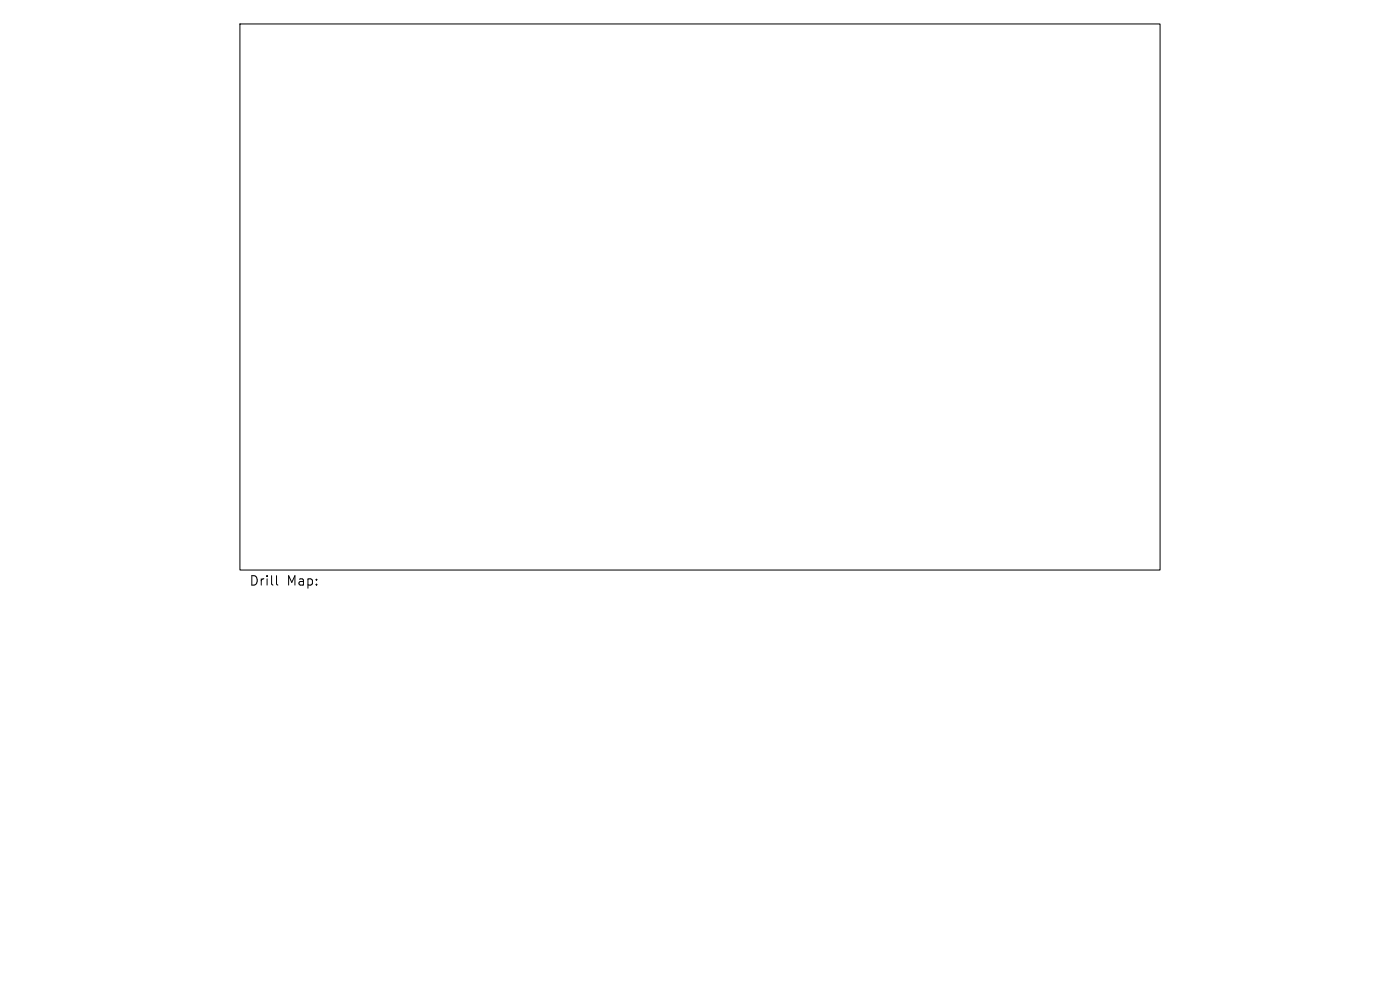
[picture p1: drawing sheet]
<svg xmlns="http://www.w3.org/2000/svg" width="297mm" height="210mm" viewBox="0 0 297 210" stroke-linecap="round" stroke-linejoin="round" font-family="sans-serif">
<defs><g id="words">
<g font-size="2.8">
<text x="52.8" y="124.5">Drill</text>
<text x="60.8" y="124.5">Map:</text>
</g>
</g></defs>
<path d="M50.9 5.1h195.2v115.8h-195.2zM58.7 122.1v1.7l.2 .3" fill="none" stroke="#000" stroke-width=".21"/>
<use href="#words"/>
</svg>
